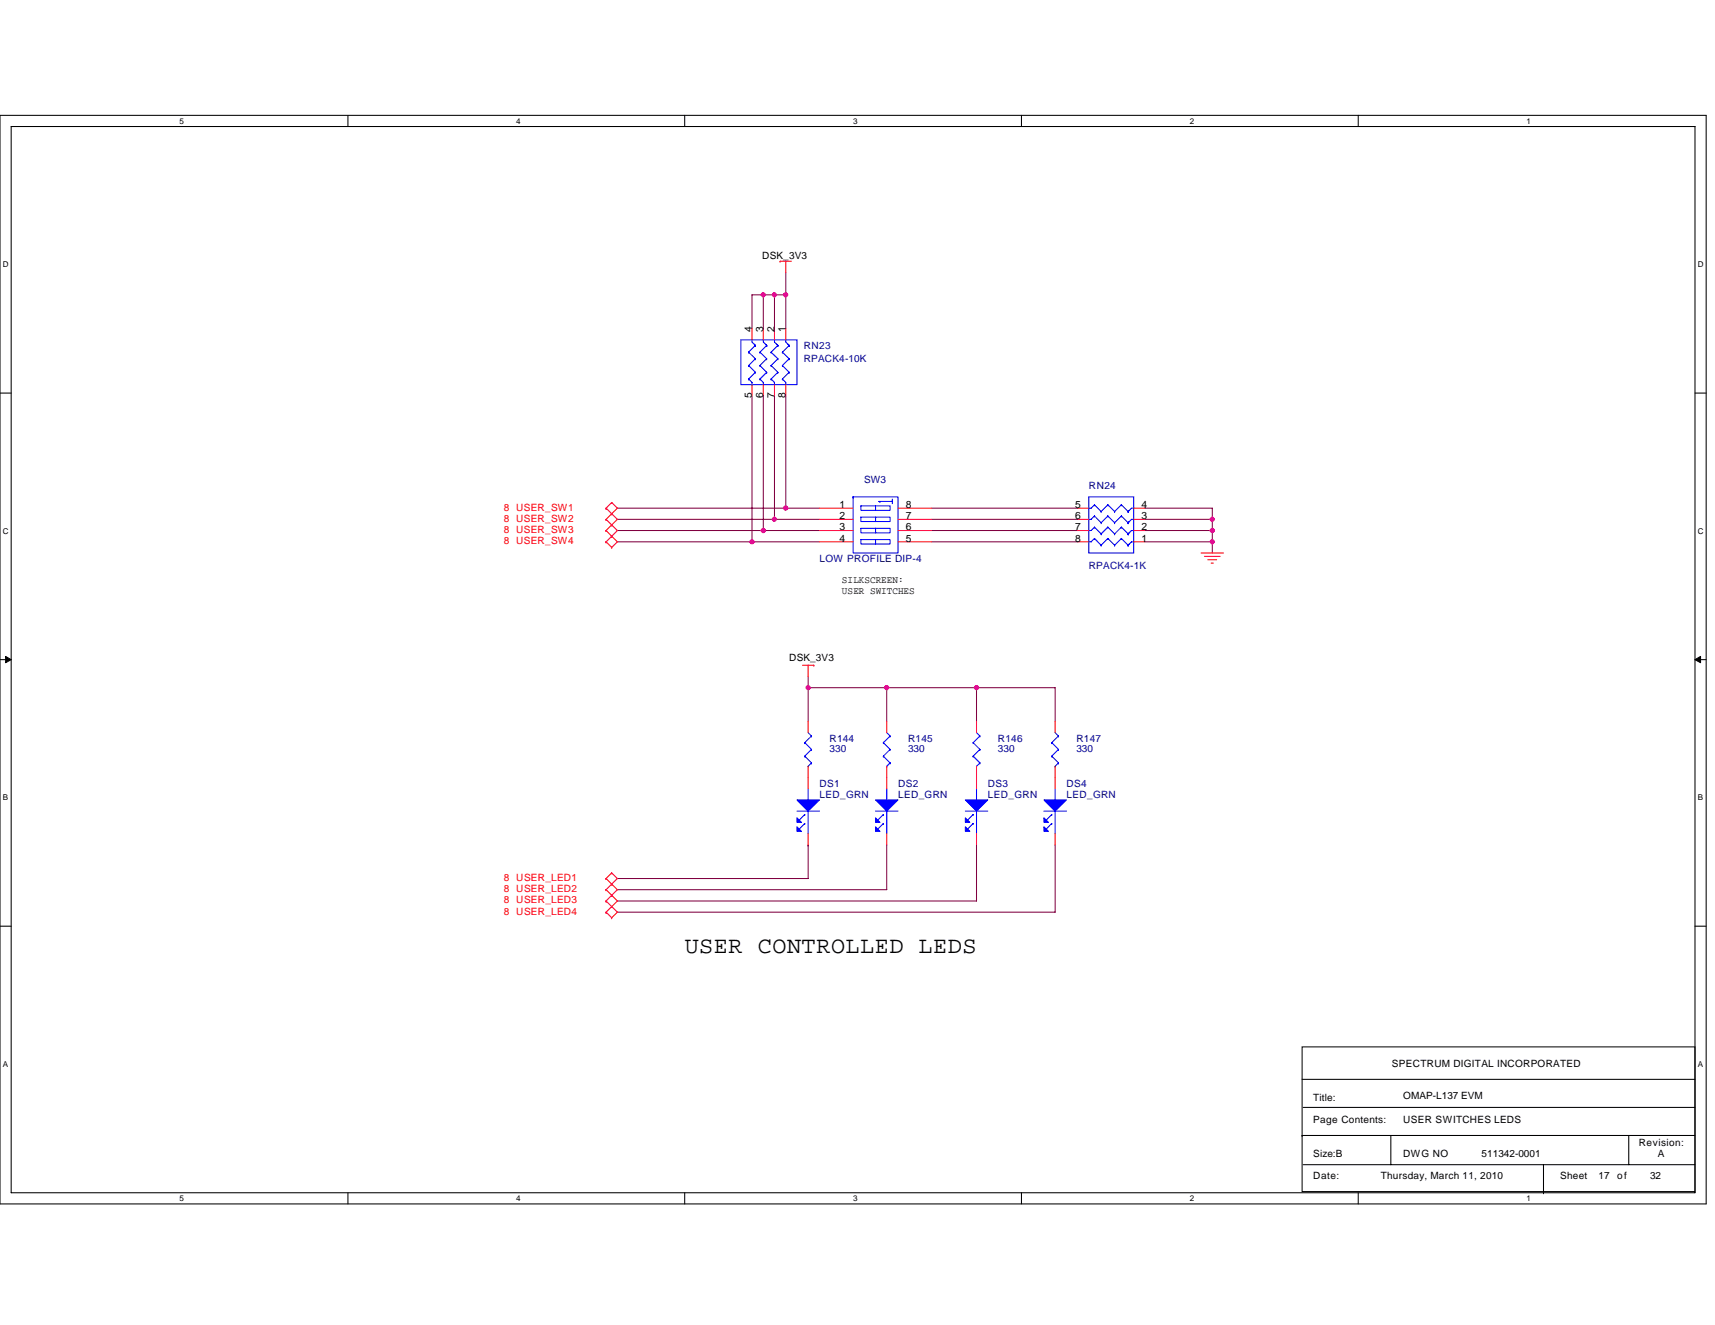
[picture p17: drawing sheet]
<svg xmlns="http://www.w3.org/2000/svg" width="279mm" height="216mm" viewBox="0 0 279 216" stroke-linecap="round" stroke-linejoin="round" font-family="sans-serif">
<defs><g id="words">
<text font-size="3.8" x="111.5" y="155.3">USER CONTROLLED LEDS</text>
<g font-size="1.7">
<text x="122.5" y="54.1" transform="rotate(-90 122.5 54.1)">4</text>
<text x="124.3" y="54.1" transform="rotate(-90 124.3 54.1)">3</text>
<text x="126.2" y="54.1" transform="rotate(-90 126.2 54.1)">2</text>
<text x="128" y="54.1" transform="rotate(-90 128 54.1)">1</text>
<text x="122.5" y="64.9" transform="rotate(-90 122.5 64.9)">5</text>
<text x="124.3" y="64.9" transform="rotate(-90 124.3 64.9)">6</text>
<text x="126.2" y="64.9" transform="rotate(-90 126.2 64.9)">7</text>
<text x="128" y="64.9" transform="rotate(-90 128 64.9)">8</text>
<text x="136.8" y="82.8">1</text>
<text x="147.6" y="82.8">8</text>
<text x="175.2" y="82.8">5</text>
<text x="186" y="82.8">4</text>
<text x="136.8" y="84.6">2</text>
<text x="136.8" y="86.4">3</text>
<text x="136.8" y="88.3">4</text>
<text x="147.6" y="84.6">7</text>
<text x="147.6" y="86.4">6</text>
<text x="147.6" y="88.3">5</text>
<text x="175.2" y="84.6">6</text>
<text x="175.2" y="86.4">7</text>
<text x="175.2" y="88.3">8</text>
<text x="186" y="88.3">1</text>
<text x="186" y="86.4">2</text>
<text x="186" y="84.6">3</text>
</g>
<g font-size="1.6">
<text x="124.2" y="42.2">DSK_3V3</text>
<text x="137.2" y="95">SILKSCREEN:</text>
<text x="137.2" y="96.8">USER SWITCHES</text>
<text x="128.6" y="107.7">DSK_3V3</text>
<text x="226.8" y="173.9">SPECTRUM DIGITAL INCORPORATED</text>
<text x="214" y="179.4">Title:</text>
<text x="228.6" y="179">OMAP-L137 EVM</text>
<text x="214" y="183">Page Contents:</text>
<text x="228.6" y="183">USER SWITCHES LEDS</text>
<text x="214" y="188.5">Size:B</text>
<text x="228.6" y="188.5">DWG NO</text>
<text x="241.4" y="188.5">511342-0001</text>
<text x="267" y="186.7">Revision:</text>
<text x="270.1" y="188.5">A</text>
<text x="214" y="192.2">Date:</text>
<text x="224.9" y="192.2">Thursday, March 11, 2010</text>
<text x="254.2" y="192.2">Sheet</text>
<text x="260.4" y="192.2">17</text>
<text x="263.5" y="192.2">of</text>
<text x="268.8" y="192.2">32</text>
</g>
<g font-size="1.6" fill="#000080">
<text x="130.9" y="59">RPACK4-10K</text>
<text x="131" y="56.9">RN23</text>
<text x="140.8" y="78.8">SW3</text>
<text x="177.4" y="79.7">RN24</text>
<text x="133.5" y="91.6">LOW PROFILE DIP-4</text>
<text x="177.4" y="92.7">RPACK4-1K</text>
<text x="135.1" y="120.9">R144</text>
<text x="135.1" y="122.5">330</text>
<text x="147.9" y="120.9">R145</text>
<text x="147.9" y="122.5">330</text>
<text x="162.6" y="120.9">R146</text>
<text x="162.6" y="122.5">330</text>
<text x="175.4" y="120.9">R147</text>
<text x="175.4" y="122.5">330</text>
<text x="133.5" y="128.2">DS1</text>
<text x="133.5" y="130">LED_GRN</text>
<text x="146.3" y="128.2">DS2</text>
<text x="146.3" y="130">LED_GRN</text>
<text x="160.9" y="128.2">DS3</text>
<text x="160.9" y="130">LED_GRN</text>
<text x="173.7" y="128.2">DS4</text>
<text x="173.7" y="130">LED_GRN</text>
</g>
<g font-size="1.6" fill="#f00">
<text x="82.1" y="83.2">8 USER_SW1</text>
<text x="82.1" y="85">8 USER_SW2</text>
<text x="82.1" y="86.8">8 USER_SW3</text>
<text x="82.1" y="88.7">8 USER_SW4</text>
<text x="82.1" y="143.5">8 USER_LED1</text>
<text x="82.1" y="145.4">8 USER_LED2</text>
<text x="82.1" y="147.2">8 USER_LED3</text>
<text x="82.1" y="149">8 USER_LED4</text>
</g>
<g font-size="1.3">
<text x="29.3" y="20.2">5</text>
<text x="84.1" y="20.2">4</text>
<text x="139" y="20.2">3</text>
<text x="193.8" y="20.2">2</text>
<text x="248.7" y="20.2">1</text>
<text x=".5" y="43.5">D</text>
<text x="276.6" y="43.5">D</text>
<text x=".5" y="87">C</text>
<text x="276.6" y="87">C</text>
<text x=".5" y="130.4">B</text>
<text x="276.6" y="130.4">B</text>
<text x=".5" y="173.8">A</text>
<text x="276.6" y="173.8">A</text>
<text x="29.3" y="195.7">5</text>
<text x="84.1" y="195.7">4</text>
<text x="139" y="195.7">3</text>
<text x="193.8" y="195.7">2</text>
<text x="248.7" y="195.7">1</text>
</g>
</g></defs>
<path d="M0 18.8h278v177.4h-278zM1.8 20.6h274.3v173.8h-274.3z" fill="none" stroke="#000" stroke-width=".17"/>
<g fill="#fff">
<path d="M29.3 19h.7v1.4h-.7z"/>
<path d="M29.3 194.5h.7v1.5h-.7z"/>
</g>
<path d="M56.7 18.8v1.8M56.7 194.4v1.8" fill="none" stroke="#000" stroke-width=".17"/>
<g fill="#fff">
<path d="M84.1 19h.7v1.4h-.7z"/>
<path d="M84.1 194.5h.7v1.5h-.7z"/>
</g>
<path d="M111.5 18.8v1.8M111.5 194.4v1.8" fill="none" stroke="#000" stroke-width=".17"/>
<g fill="#fff">
<path d="M139 19h.7v1.4h-.7z"/>
<path d="M139 194.5h.7v1.5h-.7z"/>
</g>
<path d="M166.4 18.8v1.8M166.4 194.4v1.8" fill="none" stroke="#000" stroke-width=".17"/>
<g fill="#fff">
<path d="M193.8 19h.8v1.4h-.8z"/>
<path d="M193.8 194.5h.8v1.5h-.8z"/>
</g>
<path d="M221.3 18.8v1.8M221.3 194.4v1.8" fill="none" stroke="#000" stroke-width=".17"/>
<g fill="#fff">
<path d="M248.7 19h.7v1.4h-.7z"/>
<path d="M248.7 194.5h.7v1.5h-.7z"/>
<path d="M.5 42.3h.9v1.5h-.9z"/>
<path d="M276.6 42.3h1v1.5h-1z"/>
<path d="M.5 85.8h.9v1.4h-.9z"/>
<path d="M276.6 85.8h1v1.4h-1z"/>
</g>
<path d="M0 64.1h1.8M276.1 64.1h1.9" fill="none" stroke="#000" stroke-width=".17"/>
<g fill="#fff">
<path d="M.5 129.2h.8v1.5h-.8z"/>
<path d="M276.6 129.2h.9v1.5h-.9z"/>
</g>
<path d="M0 107.5h1.8M276.1 107.5h1.9" fill="none" stroke="#000" stroke-width=".17"/>
<path d="M.9 107l.9 .5-.9 .5zM276.1 107.5l1-.5v1z" fill="#000" stroke="#000" stroke-width=".16"/>
<g fill="#fff">
<path d="M.5 172.6h.8v1.5h-.8z"/>
<path d="M276.6 172.6h.9v1.5h-.9z"/>
</g>
<path d="M0 150.9h1.8M276.1 150.9h1.9M212.1 170.6h64v23.6h-64zM212.1 175.9h64M212.1 185h.1M212.1 185h64M212.3 189.8h63.8M212.3 180.4h63.8M226.6 185v4.8M251.5 194.4h.1M251.5 189.8v4.6M265.3 185v4.8" fill="none" stroke="#000" stroke-width=".17"/>
<g fill="none" stroke="#800040" stroke-width=".17">
<path d="M124.4 48h-1.9v5.5M124.4 48v5.5M124.4 48h1.8M126.2 48h1.8M126.2 48v5.5M128 48v5.5M128 44.4v3.6M122.5 64.5v23.8M124.4 64.5v21.9M126.2 64.5v20.1M128 64.5v18.3M100.6 82.8h27.4"/>
<path d="M100.6 84.6h25.6M100.6 86.4h23.8M100.6 88.3h21.9M122.5 88.3h11M124.4 86.4h9.1M126.2 84.6h7.3M128 82.8h5.5M151.8 86.4h23.8M151.8 84.6h23.8M151.8 82.8h23.8M151.8 88.3h23.8M186.5 88.3h11"/>
<path d="M186.5 82.8h11v3.6M186.5 86.4h11M186.5 84.6h11M197.5 88.3v1.8M197.5 86.4v1.9M131.7 110.2v1.9h12.8M131.7 112.1v5.4M144.5 112.1h14.6M144.5 112.1v5.4M159.1 112.1h12.8v5.4M159.1 112.1v5.4M131.7 137.7v5.5h-31.1"/>
<path d="M131.7 137.7h.1M144.5 137.7v7.3h-43.9M159.1 137.7v9.1h-58.5M171.9 137.7v10.9h-71.3"/>
</g>
<g fill="none" stroke="#f00" stroke-width=".17">
<path d="M122.5 53.5v1.9M124.4 53.5v1.9M126.2 53.5v1.9M127.1 42.6h.1M127.1 42.6h1.8M128 42.6v1.8M128 53.5v1.9M122.5 62.7v1.8M124.4 62.7v1.8M126.2 62.7v1.8M128 62.7v1.8M98.7 82.8h.1"/>
<path d="M98.7 84.6h.1M98.7 86.4h.1M98.7 88.3h.1M98.7 82.8l1 .9M98.7 84.6l1 .9M98.7 86.4l1 1M98.7 88.3l1 .9M99.7 81.9h.1M99.7 83.7h.1M99.7 85.5h.1M99.7 87.4h.1M99.7 89.2h.1"/>
<path d="M99.7 81.9l.9 .9-.9 .9M99.7 81.9l-1 .9M99.7 83.7l.9 .9-.9 .9M99.7 83.7l-1 .9M99.7 85.5l.9 .9-1.9 1.9M99.7 85.5l-1 .9M99.7 87.4l.9 .9-.9 .9M133.5 88.3h5.5M133.5 86.4h5.5M133.5 84.6h5.5M133.5 82.8h5.5M146.3 88.3h5.5"/>
<path d="M146.3 86.4h5.5M146.3 84.6h5.5M146.3 82.8h5.5M175.6 88.3h1.8M175.6 86.4h1.8M175.6 84.6h1.8M175.6 82.8h1.8M184.7 88.3h1.8M184.7 86.4h1.8M184.7 84.6h1.8M184.7 82.8h1.8M195.7 90.1h3.6"/>
<path d="M196.2 90.7h2.6M196.8 91.2h1.4M197.3 91.8h.4M130.7 108.4h1.9M131.7 108.4v1.8M131.7 117.5v1.9M132.6 108.4h.1M144.5 117.5v1.9M159.1 117.5v1.9M171.9 117.5v1.9M131.7 124.9v3.6M131.7 135.8v1.9"/>
<path d="M144.5 124.9v3.6M144.5 135.8v1.9M159.1 124.9v3.6M159.1 135.8v1.9M171.9 124.9v3.6M171.9 135.8v1.9M98.7 143.2h.1M98.7 145h.1M98.7 146.8h.1M98.7 148.6h.1M98.7 143.2l1 .9M98.7 145l1.9 1.8-.9 .9"/>
<path d="M98.7 146.8l1 .9M98.7 148.6l1 .9M99.7 142.2h.1M99.7 144.1h.1M99.7 145.9h.1M99.7 147.7h.1M99.7 149.5h.1M99.7 142.2l.9 1-.9 .9M99.7 142.2l-1 1M99.7 144.1l.9 .9-.9 .9M99.7 144.1l-1 .9M99.7 145.9l-1 .9"/>
<path d="M99.7 147.7l.9 .9-.9 .9M99.7 147.7l-1 .9"/>
</g>
<g fill="none" stroke="#00f" stroke-width=".17">
<path d="M120.7 55.4h9.1v7.3h-9.1zM122 57.4h.1M122 59.6h.1M122 57.4l1.1 1.1M122 59.6l1.1 1.1M122.5 55.4v.3l.6 .6M122.9 56.1l.2 .2M123.1 56.3h.1M123.1 58.5h.1M123.1 56.3l-1.1 1.1M123.1 58.5l-1.1 1.1M123.8 57.4h.1"/>
<path d="M123.8 59.6h.1M123.8 57.4l1.1 1.1M123.8 59.6l1.1 1.1M124.4 55.4v.3l.5 .6M124.9 56.3h.1M124.9 58.5h.1M124.9 56.3l-1.1 1.1M124.9 58.5l-1.1 1.1M125.6 57.4h.1M125.6 59.6h.1M125.6 57.4l1.1 1.1M125.6 59.6l1.1 1.1"/>
<path d="M126.2 55.4v.3l.5 .6M126.7 56.3h.1M126.7 58.5h.1M126.7 56.3l-1.1 1.1M126.7 58.5l-1.1 1.1M127.5 57.4h.1M127.5 59.6h.1M127.5 57.4l1.1 1.1M127.5 59.6l1.1 1.1M128 55.4v.3l.6 .6M128.6 56.3h.1M128.6 58.5h.1"/>
<path d="M128.6 56.3l-1.1 1.1M128.6 58.5l-1.1 1.1M122 61.8h.1M122 61.8l.5 .5v.4M122.5 62.7h.1M123.1 60.7h.1M123.1 60.7l-1.1 1.1M123.8 61.8h.1M123.8 61.8l.6 .5v.4M124.9 60.7h.1M124.9 60.7l-1.1 1.1M125.6 61.8h.1"/>
<path d="M125.6 61.8l.6 .5v.4M126.7 60.7h.1M126.7 60.7l-1.1 1.1M127.5 61.8h.1M127.5 61.8l.5 .5v.4M128.6 60.7h.1M128.6 60.7l-1.1 1.1M139 81h7.3v9.1h-7.3zM139 81h.1M140.3 82.4h4.7v.8h-4.7zM140.3 84.3h4.7v.7h-4.7zM140.3 86.1h4.7v.7h-4.7z"/>
<path d="M140.3 87.9h4.7v.7h-4.7zM142.6 82.4v.8M142.6 84.3v.7M142.6 86.1v.7M142.6 87.9v.7M145.4 81.7h-2.2l.2 .2M145.4 81.3v.8M177.4 81h7.3v9.1h-7.3zM177.4 82.8h.1M178.3 87.7h.1M178.3 87.7l-.5 .6h-.4M178.3 85.9h.1"/>
<path d="M178.3 85.9l-.5 .5h-.4M178.3 84.1h.1M178.3 84.1l-.5 .5h-.4M178.3 82.3h.1M178.3 82.3l-.5 .5h-.4M178.3 87.7l1.1 1.1M178.3 85.9l1.1 1.1M178.3 84.1l1.1 1.1M178.3 82.3l1.1 1.1M179.4 88.8h.1M179.4 87h.1M179.4 85.2h.1"/>
<path d="M179.4 83.4h.1M180.5 87.7h.1M180.5 85.9h.1M180.5 84.1h.1M180.5 82.3h.1M180.5 87.7l1.1 1.1M180.5 87.7l-1.1 1.1M180.5 85.9l1.1 1.1M180.5 85.9l-1.1 1.1M180.5 84.1l1.1 1.1M180.5 84.1l-1.1 1.1M180.5 82.3l1.1 1.1"/>
<path d="M180.5 82.3l-1.1 1.1M181.6 88.8h.1M181.6 87h.1M181.6 85.2h.1M181.6 83.4h.1M182.7 87.7h.1M182.7 85.9h.1M182.7 84.1h.1M182.7 82.3h.1M182.7 87.7l1.1 1.1M182.7 87.7l-1.1 1.1M182.7 85.9l1.1 1.1"/>
<path d="M182.7 85.9l-1.1 1.1M182.7 84.1l1.1 1.1M182.7 84.1l-1.1 1.1M182.7 82.3l1.1 1.1M182.7 82.3l-1.1 1.1M183.8 88.8h.1M183.8 87h.1M183.8 85.2h.1M183.8 83.4h.1M184 88.6l-.2 .2M184 85l-.2 .2M184 83.2l-.2 .2"/>
<path d="M184.7 88.3h-.4l-.5 .5M184.7 86.4h-.4l-.5 .6M184.7 84.6h-.4l-.5 .6M184.7 82.8h-.4l-.5 .6M131.7 119.4l.5 .5M132.2 119.9h.1M132.2 119.9l-1.1 1.1M144.5 119.4l.5 .5M145 119.9h.1M145 119.9l-1.1 1.1M159.1 119.4l.5 .5M159.6 119.9h.1"/>
<path d="M159.6 119.9l-1.1 1.1M171.9 119.4l.5 .5M172.4 119.9h.1M172.4 119.9l-1.1 1.1M129.8 132.2h3.7M131.1 121h.1M131.1 123.2h.1M131.1 132.7h.1M131.1 134.2h.1M131.1 121l1.1 1.1M131.1 123.2l1.1 1.1M131.1 132.7l-.9 .9"/>
<path d="M131.1 134.2l-.9 .9M131.7 124.9h.1M131.7 128.5v1.8M131.7 132.2v3.6M132.2 122.1h.1M132.2 124.3h.1M132.2 122.1l-1.1 1.1M132.2 124.3l-.5 .6M142.6 132.2h3.7M143.9 121h.1M143.9 123.2h.1M143.9 132.7h.1"/>
<path d="M143.9 134.2h.1M143.9 121l1.1 1.1M143.9 123.2l1.1 1.1M143.9 132.7l-.9 .9M143.9 134.2l-.9 .9M144.5 124.9h.1M144.5 128.5v1.8M144.5 132.2v3.6M145 122.1h.1M145 124.3h.1M145 122.1l-1.1 1.1M145 124.3l-.5 .6"/>
<path d="M157.3 132.2h3.6M158.5 121h.1M158.5 123.2h.1M158.5 132.7h.1M158.5 134.2h.1M158.5 121l1.1 1.1M158.5 123.2l1.1 1.1M158.5 132.7l-.9 .9M158.5 134.2l-.9 .9M159.1 124.9h.1M159.1 128.5v1.8M159.1 132.2v3.6"/>
<path d="M159.6 122.1h.1M159.6 124.3h.1M159.6 122.1l-1.1 1.1M159.6 124.3l-.5 .6M170.1 132.2h3.6M171.3 121h.1M171.3 123.2h.1M171.3 132.7h.1M171.3 134.2h.1M171.3 121l1.1 1.1M171.3 123.2l1.1 1.1M171.3 132.7l-.9 .9"/>
<path d="M171.3 134.2l-.9 .9M171.9 124.9h.1M171.9 128.5v1.8M171.9 132.2v3.6M172.4 122.1h.1M172.4 124.3h.1M172.4 122.1l-1.1 1.1M172.4 124.3l-.5 .6"/>
</g>
<g fill="#00f" stroke="#00f" stroke-width=".17">
<path d="M157.3 130.3h3.6l-1.8 1.9z" fill-rule="evenodd"/>
<path d="M157.3 133.3l.7 .7h-.7z" fill-rule="evenodd"/>
<path d="M157.3 134.7l.7 .8h-.7z" fill-rule="evenodd"/>
<path d="M170.1 130.3h3.6l-1.8 1.9z" fill-rule="evenodd"/>
<path d="M170.1 133.3l.7 .7h-.7z" fill-rule="evenodd"/>
<path d="M170.1 134.7l.7 .8h-.7z" fill-rule="evenodd"/>
<path d="M129.8 130.3h3.7l-1.8 1.9z" fill-rule="evenodd"/>
<path d="M129.8 133.3l.8 .7h-.8z" fill-rule="evenodd"/>
<path d="M129.8 134.7l.8 .8h-.8z" fill-rule="evenodd"/>
<path d="M142.6 130.3h3.7l-1.8 1.9z" fill-rule="evenodd"/>
<path d="M142.6 133.3l.8 .7h-.8z" fill-rule="evenodd"/>
<path d="M142.6 134.7l.8 .8h-.8z" fill-rule="evenodd"/>
</g>
<g fill="#f0f" stroke="#f0f" stroke-width=".17">
<circle cx="122.5" cy="88.3" r=".36"/>
<circle cx="131.7" cy="112" r=".36"/>
<circle cx="124.3" cy="86.4" r=".36"/>
<circle cx="126.2" cy="84.6" r=".35"/>
<circle cx="128" cy="82.8" r=".36"/>
<circle cx="197.5" cy="88.3" r=".35"/>
<circle cx="159.1" cy="112" r=".36"/>
<circle cx="128" cy="48" r=".36"/>
<circle cx="126.2" cy="48" r=".35"/>
<circle cx="144.4" cy="112" r=".35"/>
<circle cx="197.5" cy="84.6" r=".35"/>
<circle cx="197.5" cy="86.4" r=".36"/>
<circle cx="124.3" cy="48" r=".35"/>
</g>
<use href="#words"/>
</svg>
